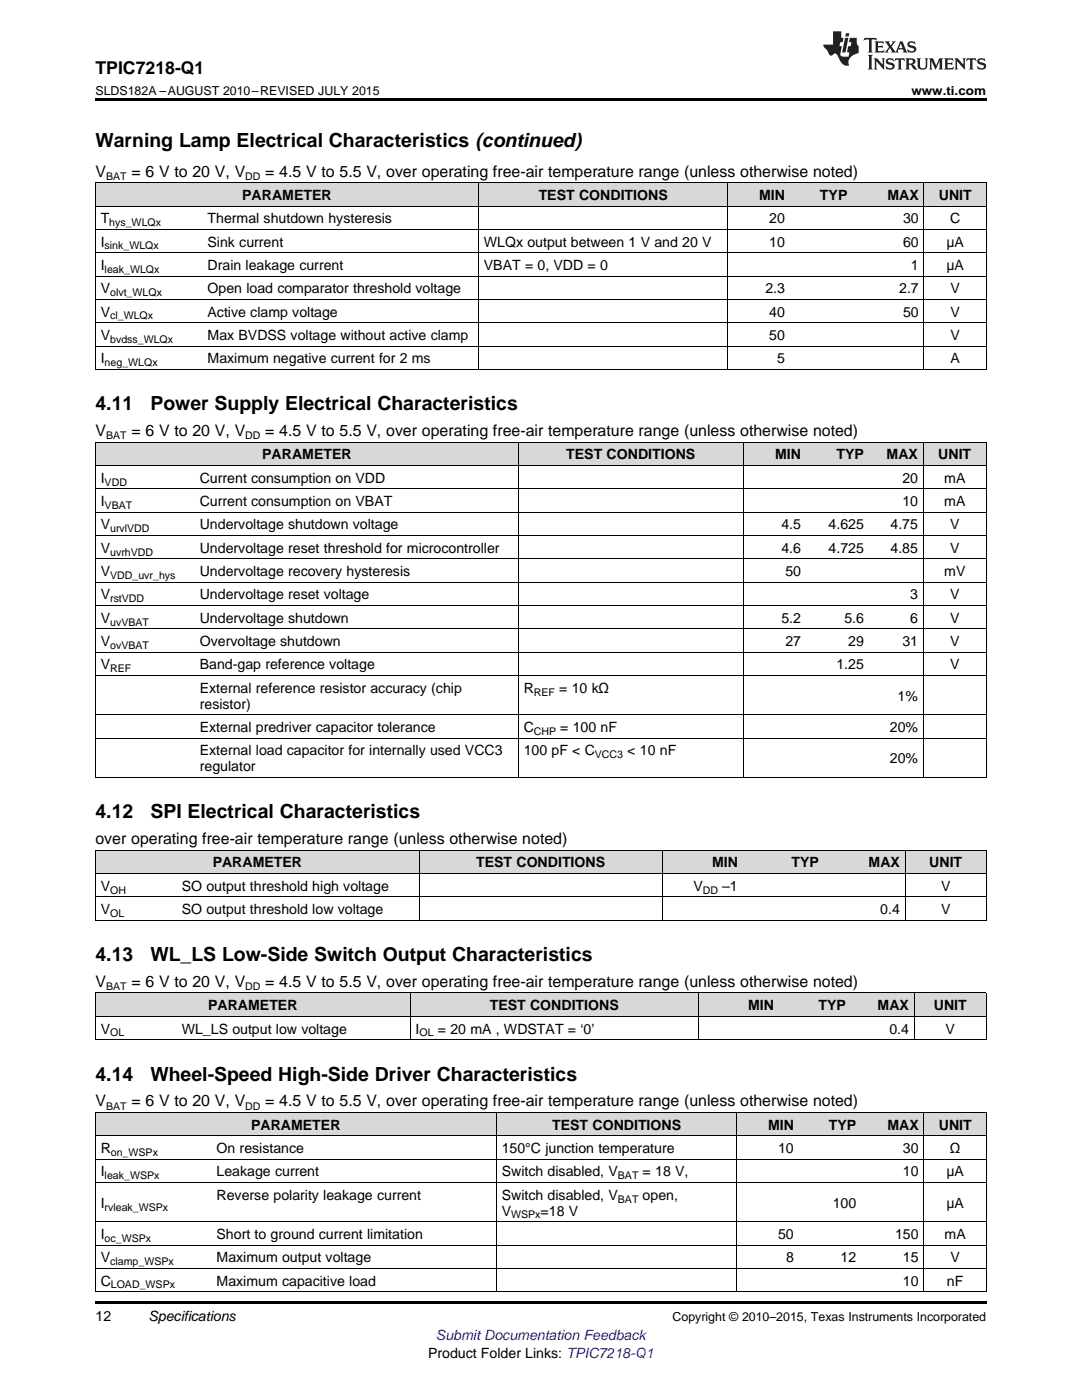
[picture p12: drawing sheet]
<svg xmlns="http://www.w3.org/2000/svg" width="216mm" height="279mm" viewBox="0 0 216 279" stroke-linecap="round" stroke-linejoin="round" font-family="sans-serif">
<defs><g id="words">
<g font-size="3.9">
<text x="19" y="29.3">Warning Lamp Electrical Characteristics (continued)</text>
<text x="19" y="81.9">4.11</text>
<text x="30" y="81.9">Power Supply Electrical Characteristics</text>
<text x="19" y="163.3">4.12</text>
<text x="30" y="163.3">SPI Electrical Characteristics</text>
<text x="19" y="191.8">4.13</text>
<text x="30" y="191.8">WL_LS Low-Side Switch Output Characteristics</text>
<text x="19" y="215.7">4.14</text>
<text x="30" y="215.7">Wheel-Speed High-Side Driver Characteristics</text>
</g>
<text font-size="3.5" x="19" y="14.8">TPIC7218-Q1</text>
<g font-size="3.2">
<text x="19" y="35.2">V</text>
<text x="26.2" y="35.2">= 6 V to 20 V, V</text>
<text x="52.9" y="35.2">= 4.5 V to 5.5 V, over operating free-air temperature range (unless otherwise noted)</text>
<text x="19" y="87">V</text>
<text x="26.2" y="87">= 6 V to 20 V, V</text>
<text x="52.9" y="87">= 4.5 V to 5.5 V, over operating free-air temperature range (unless otherwise noted)</text>
<text x="19" y="168.5">over operating free-air temperature range (unless otherwise noted)</text>
<text x="19" y="197">V</text>
<text x="26.2" y="197">= 6 V to 20 V, V</text>
<text x="52.9" y="197">= 4.5 V to 5.5 V, over operating free-air temperature range (unless otherwise noted)</text>
<text x="19" y="220.8">V</text>
<text x="26.2" y="220.8">= 6 V to 20 V, V</text>
<text x="52.9" y="220.8">= 4.5 V to 5.5 V, over operating free-air temperature range (unless otherwise noted)</text>
</g>
<g font-size="2.8">
<text x="48.3" y="39.9">PARAMETER</text>
<text x="107.5" y="39.9">TEST CONDITIONS</text>
<text x="151.5" y="39.9">MIN</text>
<text x="163.6" y="39.9">TYP</text>
<text x="177.1" y="39.9">MAX</text>
<text x="187.3" y="39.9">UNIT</text>
<text x="20.1" y="44.6">T</text>
<text x="41.4" y="44.6">Thermal shutdown hysteresis</text>
<text x="153.5" y="44.6">20</text>
<text x="180.2" y="44.6">30</text>
<text x="189.6" y="44.6">C</text>
<text x="20.1" y="49.2">I</text>
<text x="20.1" y="53.9">I</text>
<text x="41.4" y="49.2">Sink current</text>
<text x="41.4" y="53.9">Drain leakage current</text>
<text x="96.6" y="49.2">WLQx output between 1 V and 20 V</text>
<text x="96.6" y="53.9">VBAT = 0, VDD = 0</text>
<text x="153.5" y="49.2">10</text>
<text x="180.2" y="49.2">60</text>
<text x="181.8" y="53.9">1</text>
<text x="188.8" y="49.2">μA</text>
<text x="188.8" y="53.9">μA</text>
<text x="20.1" y="58.5">V</text>
<text x="41.4" y="58.5">Open load comparator threshold voltage</text>
<text x="152.7" y="58.5">2.3</text>
<text x="179.4" y="58.5">2.7</text>
<text x="189.7" y="58.5">V</text>
<text x="20.1" y="63.2">V</text>
<text x="41.4" y="63.2">Active clamp voltage</text>
<text x="153.5" y="63.2">40</text>
<text x="180.2" y="63.2">50</text>
<text x="189.7" y="63.2">V</text>
<text x="20.1" y="67.8">V</text>
<text x="41.4" y="67.8">Max BVDSS voltage without active clamp</text>
<text x="153.5" y="67.8">50</text>
<text x="189.7" y="67.8">V</text>
<text x="20.1" y="72.5">I</text>
<text x="41.4" y="72.5">Maximum negative current for 2 ms</text>
<text x="155.1" y="72.5">5</text>
<text x="189.7" y="72.5">A</text>
<text x="52.3" y="91.7">PARAMETER</text>
<text x="113" y="91.7">TEST CONDITIONS</text>
<text x="154.7" y="91.7">MIN</text>
<text x="166.9" y="91.7">TYP</text>
<text x="176.9" y="91.7">MAX</text>
<text x="187.2" y="91.7">UNIT</text>
<text x="20.1" y="96.3">I</text>
<text x="20.1" y="101">I</text>
<text x="39.9" y="96.3">Current consumption on VDD</text>
<text x="39.9" y="101">Current consumption on VBAT</text>
<text x="180.1" y="96.3">20</text>
<text x="180.1" y="101">10</text>
<text x="188.4" y="96.3">mA</text>
<text x="188.4" y="101">mA</text>
<text x="20.1" y="105.7">V</text>
<text x="39.9" y="105.7">Undervoltage shutdown voltage</text>
<text x="155.9" y="105.7">4.5</text>
<text x="165.3" y="105.7">4.625</text>
<text x="177.7" y="105.7">4.75</text>
<text x="189.6" y="105.7">V</text>
<text x="20.1" y="110.3">V</text>
<text x="39.9" y="110.3">Undervoltage reset threshold for microcontroller</text>
<text x="155.9" y="110.3">4.6</text>
<text x="165.3" y="110.3">4.725</text>
<text x="177.7" y="110.3">4.85</text>
<text x="189.6" y="110.3">V</text>
<text x="20.1" y="115">V</text>
<text x="20.1" y="119.6">V</text>
<text x="39.9" y="115">Undervoltage recovery hysteresis</text>
<text x="39.9" y="119.6">Undervoltage reset voltage</text>
<text x="156.7" y="115">50</text>
<text x="181.6" y="119.6">3</text>
<text x="188.4" y="115">mV</text>
<text x="189.6" y="119.6">V</text>
<text x="20.1" y="124.3">V</text>
<text x="39.9" y="124.3">Undervoltage shutdown</text>
<text x="155.9" y="124.3">5.2</text>
<text x="168.5" y="124.3">5.6</text>
<text x="181.6" y="124.3">6</text>
<text x="189.6" y="124.3">V</text>
<text x="20.1" y="128.9">V</text>
<text x="39.9" y="128.9">Overvoltage shutdown</text>
<text x="156.7" y="128.9">27</text>
<text x="169.3" y="128.9">29</text>
<text x="180.1" y="128.9">31</text>
<text x="189.6" y="128.9">V</text>
<text x="20.1" y="133.6">V</text>
<text x="39.9" y="133.6">Band-gap reference voltage</text>
<text x="166.9" y="133.6">1.25</text>
<text x="189.6" y="133.6">V</text>
<text x="39.9" y="138.3">External reference resistor accuracy (chip</text>
<text x="39.9" y="141.4">resistor)</text>
<text x="104.5" y="138.3">R</text>
<text x="111.6" y="138.3">= 10 kΩ</text>
<text x="179.1" y="139.8">1%</text>
<text x="39.9" y="146.1">External predriver capacitor tolerance</text>
<text x="104.5" y="146.1">C</text>
<text x="111.8" y="146.1">= 100 nF</text>
<text x="177.6" y="146.1">20%</text>
<text x="39.9" y="150.7">External load capacitor for internally used VCC3</text>
<text x="39.9" y="153.9">regulator</text>
<text x="104.5" y="150.7">100 pF &lt; C</text>
<text x="125.2" y="150.7">&lt; 10 nF</text>
<text x="177.6" y="152.3">20%</text>
<text x="42.4" y="173.1">PARAMETER</text>
<text x="95" y="173.1">TEST CONDITIONS</text>
<text x="142.1" y="173.1">MIN</text>
<text x="157.9" y="173.1">TYP</text>
<text x="173.3" y="173.1">MAX</text>
<text x="185.4" y="173.1">UNIT</text>
<text x="20.1" y="177.8">V</text>
<text x="36.3" y="177.8">SO output threshold high voltage</text>
<text x="138.4" y="177.8">V</text>
<text x="144.1" y="177.8">–1</text>
<text x="187.8" y="177.8">V</text>
<text x="20.1" y="182.4">V</text>
<text x="36.3" y="182.4">SO output threshold low voltage</text>
<text x="175.6" y="182.4">0.4</text>
<text x="187.8" y="182.4">V</text>
<text x="41.5" y="201.6">PARAMETER</text>
<text x="97.7" y="201.6">TEST CONDITIONS</text>
<text x="149.3" y="201.6">MIN</text>
<text x="163.3" y="201.6">TYP</text>
<text x="175.1" y="201.6">MAX</text>
<text x="186.3" y="201.6">UNIT</text>
<text x="20.1" y="206.3">V</text>
<text x="36.3" y="206.3">WL_LS output low voltage</text>
<text x="82.9" y="206.3">I</text>
<text x="87.4" y="206.3">= 20 mA , WDSTAT = ‘0’</text>
<text x="177.5" y="206.3">0.4</text>
<text x="188.7" y="206.3">V</text>
<text x="50.1" y="225.5">PARAMETER</text>
<text x="110.2" y="225.5">TEST CONDITIONS</text>
<text x="153.2" y="225.5">MIN</text>
<text x="165.4" y="225.5">TYP</text>
<text x="177.1" y="225.5">MAX</text>
<text x="187.3" y="225.5">UNIT</text>
<text x="20.1" y="230.1">R</text>
<text x="43.2" y="230.1">On resistance</text>
<text x="100.1" y="230.1">150°C junction temperature</text>
<text x="155.3" y="230.1">10</text>
<text x="180.2" y="230.1">30</text>
<text x="189.5" y="230.1">Ω</text>
<text x="20.1" y="234.8">I</text>
<text x="43.2" y="234.8">Leakage current</text>
<text x="43.2" y="239.4">Reverse polarity leakage current</text>
<text x="100.1" y="234.8">Switch disabled, V</text>
<text x="100.1" y="239.4">Switch disabled, V</text>
<text x="128.2" y="234.8">= 18 V,</text>
<text x="128.2" y="239.4">open,</text>
<text x="180.2" y="234.8">10</text>
<text x="188.8" y="234.8">μA</text>
<text x="20.1" y="241">I</text>
<text x="100.1" y="242.6">V</text>
<text x="107.9" y="242.6">=18 V</text>
<text x="166.2" y="241">100</text>
<text x="188.8" y="241">μA</text>
<text x="20.1" y="247.3">I</text>
<text x="20.1" y="251.9">V</text>
<text x="43.2" y="247.3">Short to ground current limitation</text>
<text x="43.2" y="251.9">Maximum output voltage</text>
<text x="155.3" y="247.3">50</text>
<text x="156.8" y="251.9">8</text>
<text x="167.7" y="251.9">12</text>
<text x="178.6" y="247.3">150</text>
<text x="180.2" y="251.9">15</text>
<text x="188.5" y="247.3">mA</text>
<text x="189.7" y="251.9">V</text>
<text x="20.1" y="256.6">C</text>
<text x="43.2" y="256.6">Maximum capacitive load</text>
<text x="180.2" y="256.6">10</text>
<text x="188.9" y="256.6">nF</text>
<text x="19" y="263.6">12</text>
<text x="29.6" y="263.6">Specifications</text>
<text x="85.4" y="270.9">Product Folder Links: TPIC7218-Q1</text>
</g>
<text font-size="2.8" fill="#00f" x="87" y="267.4">Submit Documentation Feedback</text>
<g font-size="2.5">
<text x="19" y="19">SLDS182A –AUGUST 2010–REVISED JULY 2015</text>
<text x="181.9" y="19">www.ti.com</text>
<text x="134.2" y="263.6">Copyright © 2010–2015, Texas Instruments Incorporated</text>
</g>
<g font-size="2.1">
<text x="21.2" y="35.9">BAT</text>
<text x="48.9" y="35.9">DD</text>
<text x="21.8" y="45.1">hys_WLQx</text>
<text x="20.9" y="49.8">sink_WLQx</text>
<text x="20.9" y="54.4">leak_WLQx</text>
<text x="22" y="59.1">olvt_WLQx</text>
<text x="22" y="63.7">cl_WLQx</text>
<text x="22" y="68.4">bvdss_WLQx</text>
<text x="20.9" y="73.1">neg_WLQx</text>
<text x="21.2" y="87.7">BAT</text>
<text x="48.9" y="87.7">DD</text>
<text x="20.9" y="96.9">VDD</text>
<text x="20.9" y="101.6">VBAT</text>
<text x="22" y="106.2">urvlVDD</text>
<text x="22" y="110.9">uvrhVDD</text>
<text x="22" y="115.5">VDD_uvr_hys</text>
<text x="22" y="120.2">rstVDD</text>
<text x="22" y="124.8">uvVBAT</text>
<text x="22" y="129.5">ovVBAT</text>
<text x="22" y="134.2">REF</text>
<text x="106.5" y="138.8">REF</text>
<text x="106.5" y="146.6">CHP</text>
<text x="118.7" y="151.3">VCC3</text>
<text x="22" y="178.3">OH</text>
<text x="140.2" y="178.3">DD</text>
<text x="22" y="183">OL</text>
<text x="21.2" y="197.6">BAT</text>
<text x="48.9" y="197.6">DD</text>
<text x="22" y="206.8">OL</text>
<text x="83.7" y="206.8">OL</text>
<text x="21.2" y="221.4">BAT</text>
<text x="48.9" y="221.4">DD</text>
<text x="22.1" y="230.7">on_WSPx</text>
<text x="20.9" y="235.3">leak_WSPx</text>
<text x="123.3" y="235.3">BAT</text>
<text x="123.3" y="240">BAT</text>
<text x="20.9" y="241.6">rvleak_WSPx</text>
<text x="102" y="243.2">WSPx</text>
<text x="20.9" y="247.8">oc_WSPx</text>
<text x="22" y="252.5">clamp_WSPx</text>
<text x="22.1" y="257.1">LOAD_WSPx</text>
</g>
</g></defs>
<g fill="#d8d8d8">
<path d="M19 222.1h23.2v4.6h-23.2z"/>
<path d="M42.2 222.1h56.9v4.6h-56.9z"/>
<path d="M99.1 222.1h47.9v4.6h-47.9z"/>
<path d="M147 222.1h12.5v4.6h-12.5z"/>
<path d="M159.5 222.1h12.4v4.6h-12.4z"/>
<path d="M171.9 222.1h12.5v4.6h-12.5z"/>
<path d="M184.4 222.1h12.4v4.6h-12.4z"/>
<path d="M19 198.2h16.2v4.7h-16.2z"/>
<path d="M35.2 198.2h46.7v4.7h-46.7z"/>
<path d="M81.9 198.2h57.4v4.7h-57.4z"/>
<path d="M139.3 198.2h16.2v4.7h-16.2z"/>
<path d="M155.5 198.2h14.4v4.7h-14.4z"/>
<path d="M169.9 198.2h12.6v4.7h-12.6z"/>
<path d="M182.5 198.2h14.3v4.7h-14.3z"/>
<path d="M19 169.7h16.2v4.7h-16.2z"/>
<path d="M35.2 169.7h48.5v4.7h-48.5z"/>
<path d="M83.7 169.7h48.5v4.7h-48.5z"/>
<path d="M132.2 169.7h16.1v4.7h-16.1z"/>
<path d="M148.3 169.7h16.2v4.7h-16.2z"/>
<path d="M164.5 169.7h16.2v4.7h-16.2z"/>
<path d="M180.7 169.7h16.1v4.7h-16.1z"/>
<path d="M19 88.3h19.8v4.7h-19.8z"/>
<path d="M38.8 88.3h64.6v4.7h-64.6z"/>
<path d="M103.4 88.3h44.9v4.7h-44.9z"/>
<path d="M148.3 88.3h12.6v4.7h-12.6z"/>
<path d="M160.9 88.3h12.6v4.7h-12.6z"/>
<path d="M173.5 88.3h10.8v4.7h-10.8z"/>
<path d="M184.3 88.3h12.5v4.7h-12.5z"/>
<path d="M19 36.5h21.4v4.7h-21.4z"/>
<path d="M40.4 36.5h55.1v4.7h-55.1z"/>
<path d="M95.5 36.5h49.8v4.7h-49.8z"/>
<path d="M145.3 36.5h12.4v4.7h-12.4z"/>
<path d="M157.7 36.5h12.5v4.7h-12.5z"/>
<path d="M170.2 36.5h14.2v4.7h-14.2z"/>
<path d="M184.4 36.5h12.4v4.7h-12.4z"/>
</g>
<path d="M19 19.5h177.8v.5h-177.8zM19 259.7h177.8v.5h-177.8z" fill="#000"/>
<g fill="none" stroke="#000" stroke-width=".2">
<path d="M19 36.5h177.8M19.1 36.5v37.3M95.4 36.5v37.3M145.2 36.5v37.3M184.3 36.5v37.3M196.8 36.5v37.3M19 59.7h177.8M19 55.1h177.8M19 50.4h177.8M19 45.8h177.8M19 41.1h177.8M19 73.7h177.8"/>
<path d="M19 69.1h177.8M19 64.4h177.8M19 97.6h177.8M19 92.9h177.8M19 88.2h177.8M19.1 88.3v66.9M103.4 88.3v66.9M148.3 88.3v66.9M184.2 88.3v66.9M196.8 88.3v66.9M19 116.2h177.8M19 111.5h177.8"/>
<path d="M19 106.9h177.8M19 102.2h177.8M19 134.8h177.8M19 130.2h177.8M19 125.5h177.8M19 120.8h177.8M19 155.1h177.8M19 147.3h177.8M19 142.6h177.8M19 179h177.8M19 174.3h177.8M19 169.7h177.8"/>
<path d="M19.1 169.7v14M83.6 169.7v14M132.1 169.7v14M180.6 169.7v14M196.8 169.7v14M19 198.2h177.8M19 183.6h177.8M19.1 198.2v9.3M81.8 198.2v9.3M139.3 198.2v9.3M182.4 198.2v9.3M196.8 198.2v9.3"/>
<path d="M19 207.5h177.8M19 202.8h177.8M19 236h177.8M19 231.3h177.8M19 226.7h177.8M19 222h177.8M19.1 222.1v35.7M99 222.1v35.7M147 222.1v35.7M184.3 222.1v35.7M196.8 222.1v35.7M19 257.8h177.8"/>
<path d="M19 253.1h177.8M19 248.5h177.8M19 243.8h177.8"/>
</g>
<g fill="#231f20">
<path d="M172.5 7.6l-.1 .5 .4-.2h.6v.1v2.1l-.2 .4h.9l-.2-.4v-2.1l.1-.1h.5l.5 .2-.2-.5zM174.5 8.3l.2 .3v1.5l-.2 .4h1.8l.2-.6a1.04 1.04 0 0 1-1.3 .2v-.7h.6l.3 .2v-.6l-.3 .2h-.6v-.6l.8-.1 .4 .3-.2-.5zM176.5 8.3l.9 1.1-.9 1.1h.8l-.2-.2 .4-.7 .5 .7-.2 .2h1.5l-.2-.2 .2-.4h.9l.1 .4-.2 .2h1l-.3-.3-.7-1.9h-.5l-.9 2-.8-1 .9-1h-.8l.1 .3-.4 .5-.3-.6 .1-.2zM179.7 8.6l.4 1h-.7zM181.3 8.4a.63 .63 0 0 0-.2 .7 .63 .63 0 0 0 .6 .4l.6 .2 .1 .2a.75 .75 0 0 1-.7 .4 .75 .75 0 0 1-.6-.5l.1 .7 .1-.1a1.11 1.11 0 0 0 1.5-.6 1.13 1.13 0 0 0-1.2-.8l-.1-.4a1.04 1.04 0 0 1 1.2 .2l-.2-.5-.2 .1-.4-.2zM173.2 10.9l.2 .4v2.2l-.2 .4h1l-.3-.4v-2.2l.3-.4zM174.3 11.6l.3 .4v1.5l-.3 .4h.8l-.2-.4v-1.3l1.5 1.7v-1.9l.2-.4h-.7l.2 .4v.9l-1.1-1.3zM177 11.8a.62 .62 0 0 0-.2 .7 .62 .62 0 0 0 .6 .4l.6 .1 .1 .3a.76 .76 0 0 1-.7 .3 .76 .76 0 0 1-.7-.4l.2 .7 .1-.1a1.11 1.11 0 0 0 1.5-.6 1.13 1.13 0 0 0-1.2-.8l-.1-.4a1.04 1.04 0 0 1 1.2 .2l-.2-.6-.2 .1-.5-.1zM178.7 11.6l-.2 .6a.61 .61 0 0 1 .8-.3v1.6l-.2 .4h.9l-.2-.4v-1.6a.63 .63 0 0 1 .7 .3l-.1-.6zM180.6 11.6l.3 .4v1.5l-.3 .4h1l-.2-.2-.1-.8 .6 .2a.76 .76 0 0 0 1.2 .7l-1-1a.58 .58 0 0 0 .6-.5 .58 .58 0 0 0-.5-.6zM181.4 11.9h.1a.45 .45 0 0 1 .5 .1 .45 .45 0 0 1 .1 .5l-.8 .2zM182.9 11.6l.2 .2a2.17 2.17 0 0 0 .3 1.9 .99 .99 0 0 0 1.6-.6v-1.1l.2-.4h-.7l.2 .2a1.92 1.92 0 0 1-.2 1.8 .6 .6 0 0 1-.9-.5v-1.1l.2-.4zM185.4 11.6l.2 .4v1.5l-.2 .4h.7l-.2-.4v-1.4l.8 1.8 .8-1.8v1.4l-.2 .4h.9l-.2-.4v-1.5l.2-.4h-.8l-.6 1.5-.6-1.5zM188.4 11.6l.2 .4v1.5l-.2 .4h1.8l.1-.6a1.04 1.04 0 0 1-1.2 .1v-.6h.5l.4 .2v-.6l-.4 .2h-.5v-.7h.8l.3 .3-.1-.6zM190.5 11.6l.2 .4v1.5l-.2 .4h.7l-.2-.4v-1.3l1.5 1.7v-1.9l.2-.4h-.7l.2 .4v.9l-1.1-1.3zM192.9 11.6l-.1 .6a.61 .61 0 0 1 .7-.3l.1 1.6-.3 .4h1l-.3-.4 .1-1.6a.63 .63 0 0 1 .7 .3l-.1-.6zM195.2 11.8a.62 .62 0 0 0-.2 .7 .62 .62 0 0 0 .6 .4l.6 .1 .1 .3a.76 .76 0 0 1-.7 .3 .76 .76 0 0 1-.6-.4l.1 .7 .1-.1a1.11 1.11 0 0 0 1.6-.6 1.13 1.13 0 0 0-1.3-.8l-.1-.4a1.04 1.04 0 0 1 1.2 .2l-.1-.6-.2 .1-.5-.1z"/>
<path d="M166.2 6.3v2.6h-1.9v.4l.8 .9a.91 .91 0 0 0 1 .8 .56 .56 0 0 1 .5-.3 .56 .56 0 0 1 .5 .3l.4 .8a1.53 1.53 0 0 0 1.9 1.2 1.54 1.54 0 0 1 1-2.1l.9-.3v-1.4a1.52 1.52 0 0 1-.4-1.6h-1.3l-.2 .8h.5l-.2 .8h-.5l-.1 1v.2l.4 .1-.2 .8a1.93 1.93 0 0 1-1.6-.3l.3-1.8h-.5l.2-.8h.4l.2-.8h-.4v-1.3zM168.6 7.6l-.6 2.9h.7l.6-2.9zM168.8 6.6l-.1 .7h.6l.2-.7z"/>
</g>
<use href="#words"/>
</svg>
